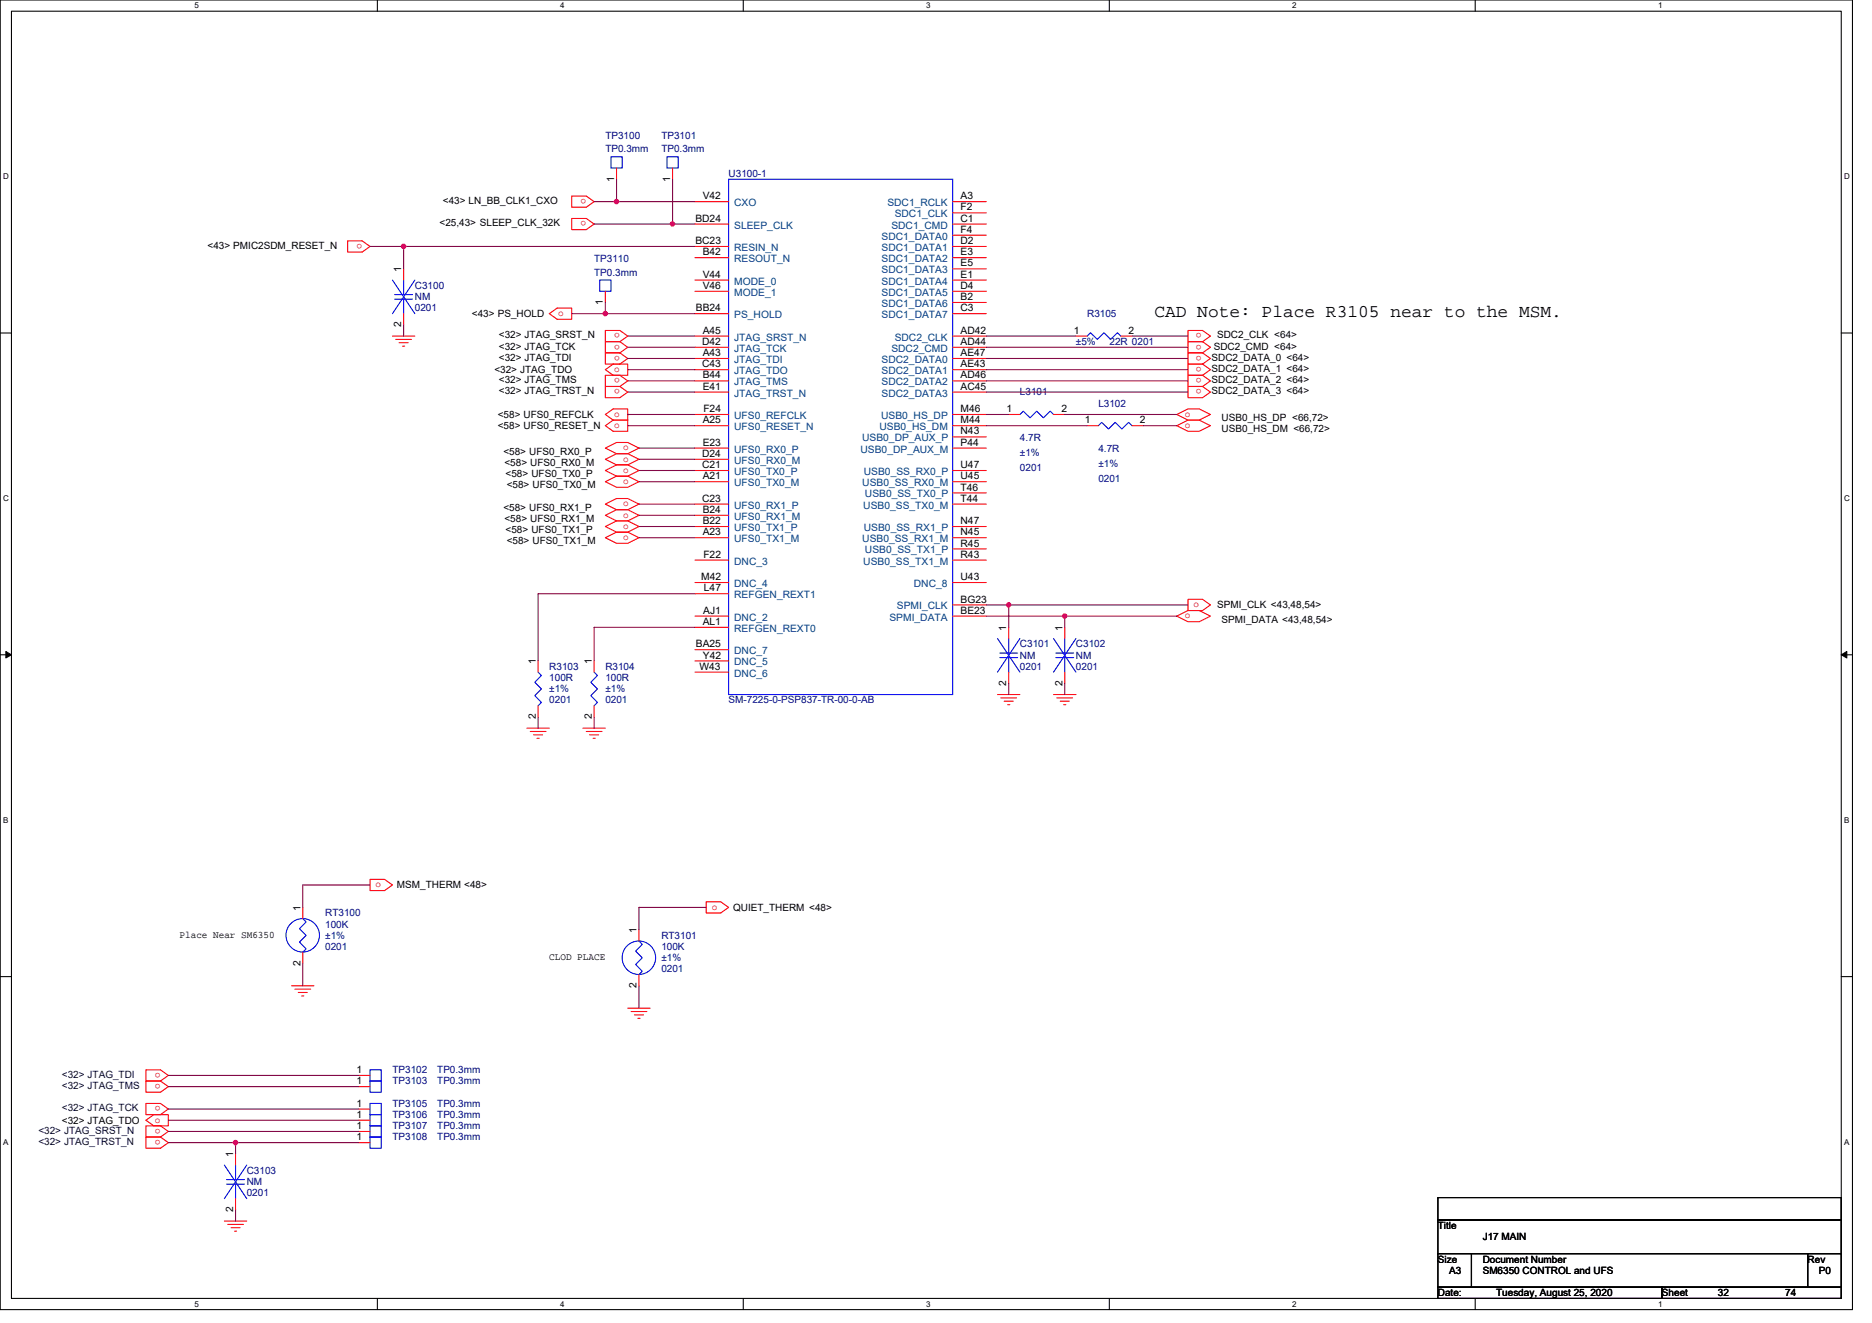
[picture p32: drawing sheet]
<svg xmlns="http://www.w3.org/2000/svg" width="297mm" height="210mm" viewBox="0 0 297 210" stroke-linecap="round" stroke-linejoin="round" font-family="sans-serif">
<defs><g id="words">
<text font-size="2.8" x="183.2" y="50.3">CAD Note: Place R3105 near to the MSM.</text>
<g font-size="1.6" fill="#000080">
<text x="96.1" y="22">TP3100</text>
<text x="104.9" y="22">TP3101</text>
<text x="96.1" y="24.2">TP0.3mm</text>
<text x="104.9" y="24.2">TP0.3mm</text>
<text x="115.6" y="28.1">U3100-1</text>
<text x="94.3" y="41.6">TP3110</text>
<text x="65.8" y="45.9">C3100</text>
<text x="65.8" y="47.6">NM</text>
<text x="94.3" y="43.7">TP0.3mm</text>
<text x="65.8" y="49.4">0201</text>
<text x="172.5" y="50.3">R3105</text>
<text x="170.7" y="54.8">±5%</text>
<text x="176.1" y="54.8">22R 0201</text>
<text x="161.8" y="62.8">L3101</text>
<text x="174.3" y="64.5">L3102</text>
<text x="161.8" y="70">4.7R</text>
<text x="174.3" y="71.8">4.7R</text>
<text x="161.8" y="72.4">±1%</text>
<text x="161.8" y="74.7">0201</text>
<text x="174.3" y="74.1">±1%</text>
<text x="174.3" y="76.5">0201</text>
<text x="87.2" y="106.3">R3103</text>
<text x="96.1" y="106.3">R3104</text>
<text x="161.8" y="102.8">C3101</text>
<text x="161.8" y="104.5">NM</text>
<text x="161.8" y="106.3">0201</text>
<text x="170.7" y="102.8">C3102</text>
<text x="170.7" y="104.5">NM</text>
<text x="170.7" y="106.3">0201</text>
<text x="87.2" y="108.1">100R</text>
<text x="87.2" y="109.9">±1%</text>
<text x="87.2" y="111.7">0201</text>
<text x="96.1" y="108.1">100R</text>
<text x="96.1" y="109.9">±1%</text>
<text x="96.1" y="111.7">0201</text>
<text x="115.6" y="111.7">SM-7225-0-PSP837-TR-00-0-AB</text>
<text x="51.6" y="145.4">RT3100</text>
<text x="51.6" y="147.2">100K</text>
<text x="51.6" y="149">±1%</text>
<text x="104.9" y="149">RT3101</text>
<text x="51.6" y="150.8">0201</text>
<text x="104.9" y="150.8">100K</text>
<text x="104.9" y="152.5">±1%</text>
<text x="104.9" y="154.3">0201</text>
<text x="62.3" y="172.1">TP3103</text>
<text x="62.3" y="170.3">TP3102</text>
<text x="69.4" y="172.1">TP0.3mm</text>
<text x="69.4" y="170.3">TP0.3mm</text>
<text x="62.3" y="175.7">TP3105</text>
<text x="62.3" y="179.2">TP3107</text>
<text x="62.3" y="177.4">TP3106</text>
<text x="69.4" y="175.7">TP0.3mm</text>
<text x="69.4" y="179.2">TP0.3mm</text>
<text x="69.4" y="177.4">TP0.3mm</text>
<text x="62.3" y="181">TP3108</text>
<text x="69.4" y="181">TP0.3mm</text>
<text x="39.2" y="186.3">C3103</text>
<text x="39.2" y="188.1">NM</text>
<text x="39.2" y="189.9">0201</text>
</g>
<g font-size="1.6">
<text x="97.4" y="28.8" transform="rotate(-90 97.4 28.8)">1</text>
<text x="106.3" y="28.8" transform="rotate(-90 106.3 28.8)">1</text>
<text x="69.7" y="35.9">&lt;25,43&gt; SLEEP_CLK_32K</text>
<text x="70.3" y="32.4">&lt;43&gt; LN_BB_CLK1_CXO</text>
<text x="110.3" y="35.2">BD24</text>
<text x="111.5" y="31.6">V42</text>
<text x="152.4" y="31.6">A3</text>
<text x="152.4" y="33.4">F2</text>
<text x="152.4" y="35.2">C1</text>
<text x="32.9" y="39.5">&lt;43&gt; PMIC2SDM_RESET_N</text>
<text x="110.3" y="38.7">BC23</text>
<text x="111.5" y="40.5">B42</text>
<text x="152.4" y="37">F4</text>
<text x="152.4" y="38.7">D2</text>
<text x="152.4" y="40.5">E3</text>
<text x="63.7" y="43.2" transform="rotate(-90 63.7 43.2)">1</text>
<text x="111.5" y="44.1">V44</text>
<text x="111.5" y="45.8">V46</text>
<text x="152.4" y="42.3">E5</text>
<text x="152.4" y="44.1">E1</text>
<text x="152.4" y="45.8">D4</text>
<text x="152.4" y="47.6">B2</text>
<text x="63.7" y="51.9" transform="rotate(-90 63.7 51.9)">2</text>
<text x="74.9" y="50.3">&lt;43&gt; PS_HOLD</text>
<text x="79.2" y="53.7">&lt;32&gt; JTAG_SRST_N</text>
<text x="95.7" y="48.4" transform="rotate(-90 95.7 48.4)">1</text>
<text x="110.4" y="49.4">BB24</text>
<text x="111.5" y="53">A45</text>
<text x="152.4" y="49.4">C3</text>
<text x="152.4" y="53">AD42</text>
<text x="170.4" y="53">1</text>
<text x="179.1" y="53">2</text>
<text x="193.1" y="53.7">SDC2_CLK &lt;64&gt;</text>
<text x="78.4" y="59.2">&lt;32&gt; JTAG_TDO</text>
<text x="79.2" y="55.5">&lt;32&gt; JTAG_TCK</text>
<text x="79.2" y="57.3">&lt;32&gt; JTAG_TDI</text>
<text x="111.4" y="54.7">D42</text>
<text x="111.4" y="58.3">C43</text>
<text x="111.5" y="56.5">A43</text>
<text x="152.4" y="56.5">AE47</text>
<text x="152.4" y="58.3">AE43</text>
<text x="152.4" y="54.7">AD44</text>
<text x="192.2" y="59">SDC2_DATA_1 &lt;64&gt;</text>
<text x="192.2" y="57.3">SDC2_DATA_0 &lt;64&gt;</text>
<text x="192.6" y="55.5">SDC2_CMD &lt;64&gt;</text>
<text x="79.2" y="60.8">&lt;32&gt; JTAG_TMS</text>
<text x="79.2" y="62.6">&lt;32&gt; JTAG_TRST_N</text>
<text x="111.5" y="60.1">B44</text>
<text x="111.5" y="61.8">E41</text>
<text x="111.6" y="65.4">F24</text>
<text x="152.4" y="65.4">M46</text>
<text x="152.4" y="60.1">AD46</text>
<text x="152.4" y="61.8">AC45</text>
<text x="159.7" y="65.4">1</text>
<text x="168.4" y="65.4">2</text>
<text x="192.2" y="62.6">SDC2_DATA_3 &lt;64&gt;</text>
<text x="192.2" y="60.8">SDC2_DATA_2 &lt;64&gt;</text>
<text x="79" y="66.3">&lt;58&gt; UFS0_REFCLK</text>
<text x="79" y="68.1">&lt;58&gt; UFS0_RESET_N</text>
<text x="111.5" y="67.2">A25</text>
<text x="111.5" y="70.7">E23</text>
<text x="152.4" y="67.2">M44</text>
<text x="152.4" y="69">N43</text>
<text x="152.4" y="70.7">P44</text>
<text x="172.1" y="67.2">1</text>
<text x="180.9" y="67.2">2</text>
<text x="193.8" y="66.8">USB0_HS_DP &lt;66,72&gt;</text>
<text x="193.8" y="68.6">USB0_HS_DM &lt;66,72&gt;</text>
<text x="79.9" y="72.2">&lt;58&gt; UFS0_RX0_P</text>
<text x="80" y="74">&lt;58&gt; UFS0_RX0_M</text>
<text x="80.2" y="75.7">&lt;58&gt; UFS0_TX0_P</text>
<text x="80.4" y="77.5">&lt;58&gt; UFS0_TX0_M</text>
<text x="111.4" y="72.5">D24</text>
<text x="111.4" y="74.3">C21</text>
<text x="111.5" y="76.1">A21</text>
<text x="152.4" y="77.9">T46</text>
<text x="152.4" y="74.3">U47</text>
<text x="152.4" y="76.1">U45</text>
<text x="79.9" y="81.1">&lt;58&gt; UFS0_RX1_P</text>
<text x="80" y="82.8">&lt;58&gt; UFS0_RX1_M</text>
<text x="111.4" y="79.6">C23</text>
<text x="111.5" y="81.4">B24</text>
<text x="111.5" y="83.2">B22</text>
<text x="152.4" y="79.6">T44</text>
<text x="152.4" y="83.2">N47</text>
<text x="80.2" y="84.6">&lt;58&gt; UFS0_TX1_P</text>
<text x="80.4" y="86.4">&lt;58&gt; UFS0_TX1_M</text>
<text x="111.5" y="85">A23</text>
<text x="111.6" y="88.5">F22</text>
<text x="152.4" y="86.7">R45</text>
<text x="152.4" y="88.5">R43</text>
<text x="152.4" y="85">N45</text>
<text x="111.2" y="92.1">M42</text>
<text x="111.7" y="93.9">L47</text>
<text x="152.4" y="92.1">U43</text>
<text x="152.4" y="95.6">BG23</text>
<text x="111.5" y="99.2">AL1</text>
<text x="111.6" y="97.4">AJ1</text>
<text x="152.4" y="97.4">BE23</text>
<text x="159.7" y="100.1" transform="rotate(-90 159.7 100.1)">1</text>
<text x="168.6" y="100.1" transform="rotate(-90 168.6 100.1)">1</text>
<text x="193.1" y="96.5">SPMI_CLK &lt;43,48,54&gt;</text>
<text x="193.8" y="98.8">SPMI_DATA &lt;43,48,54&gt;</text>
<text x="85" y="105.4" transform="rotate(-90 85 105.4)">1</text>
<text x="93.9" y="105.4" transform="rotate(-90 93.9 105.4)">1</text>
<text x="110.4" y="102.7">BA25</text>
<text x="111" y="106.3">W43</text>
<text x="111.5" y="104.5">Y42</text>
<text x="159.7" y="108.8" transform="rotate(-90 159.7 108.8)">2</text>
<text x="168.6" y="108.8" transform="rotate(-90 168.6 108.8)">2</text>
<text x="85" y="114.2" transform="rotate(-90 85 114.2)">2</text>
<text x="93.9" y="114.2" transform="rotate(-90 93.9 114.2)">2</text>
<text x="63" y="141">MSM_THERM &lt;48&gt;</text>
<text x="28.5" y="148.8">Place Near SM6350</text>
<text x="47.7" y="144.5" transform="rotate(-90 47.7 144.5)">1</text>
<text x="101" y="148.1" transform="rotate(-90 101 148.1)">1</text>
<text x="116.3" y="144.5">QUIET_THERM &lt;48&gt;</text>
<text x="47.7" y="153.3" transform="rotate(-90 47.7 153.3)">2</text>
<text x="87.2" y="152.4">CLOD PLACE</text>
<text x="101" y="156.8" transform="rotate(-90 101 156.8)">2</text>
<text x="56.6" y="172.1">1</text>
<text x="56.6" y="170.3">1</text>
<text x="9.8" y="178.3">&lt;32&gt; JTAG_TDO</text>
<text x="56.6" y="175.6">1</text>
<text x="56.6" y="179.2">1</text>
<text x="56.6" y="177.4">1</text>
<text x="37" y="183.7" transform="rotate(-90 37 183.7)">1</text>
<text x="56.6" y="181">1</text>
<text x="37" y="192.4" transform="rotate(-90 37 192.4)">2</text>
<text x="228.2" y="195.1">Title</text>
<text x="235.3" y="196.8">J17 MAIN</text>
<text x="228.2" y="200.4">Size</text>
<text x="229.9" y="202.2">A3</text>
<text x="235.3" y="200.4">Document Number</text>
<text x="235.3" y="202.2">SM6350 CONTROL and UFS</text>
<text x="286.8" y="200.4">Rev</text>
<text x="288.6" y="202.2">P0</text>
<text x="228.2" y="205.7">Date:</text>
<text x="237.4" y="205.7">Tuesday, August 25, 2020</text>
<text x="263.7" y="205.7">Sheet</text>
<text x="272.6" y="205.7">32</text>
<text x="283.3" y="205.7">74</text>
</g>
<g font-size="1.6" fill="#f00">
<text x="93" y="31.6" transform="rotate(180 93 31.6)">o</text>
<text x="93" y="35.1" transform="rotate(180 93 35.1)">o</text>
<text x="57.5" y="38.7" transform="rotate(180 57.5 38.7)">o</text>
<text x="88.6" y="50.1">o</text>
<text x="98.4" y="52.9" transform="rotate(180 98.4 52.9)">o</text>
<text x="190.6" y="52.9" transform="rotate(180 190.6 52.9)">o</text>
<text x="97.5" y="59">o</text>
<text x="98.4" y="54.7" transform="rotate(180 98.4 54.7)">o</text>
<text x="98.4" y="56.5" transform="rotate(180 98.4 56.5)">o</text>
<text x="190.6" y="54.7" transform="rotate(180 190.6 54.7)">o</text>
<text x="190.6" y="58.3" transform="rotate(180 190.6 58.3)">o</text>
<text x="190.6" y="56.5" transform="rotate(180 190.6 56.5)">o</text>
<text x="98.4" y="60" transform="rotate(180 98.4 60)">o</text>
<text x="98.4" y="61.8" transform="rotate(180 98.4 61.8)">o</text>
<text x="190.6" y="61.8" transform="rotate(180 190.6 61.8)">o</text>
<text x="190.6" y="60" transform="rotate(180 190.6 60)">o</text>
<text x="97.5" y="66.1">o</text>
<text x="97.5" y="67.9">o</text>
<text x="98.9" y="71.5">o</text>
<text x="188" y="66.1">o</text>
<text x="188" y="67.9">o</text>
<text x="98.9" y="73.3">o</text>
<text x="98.9" y="75">o</text>
<text x="98.9" y="76.8">o</text>
<text x="98.9" y="80.4">o</text>
<text x="98.9" y="82.1">o</text>
<text x="98.9" y="83.9">o</text>
<text x="98.9" y="85.7">o</text>
<text x="188" y="98.1">o</text>
<text x="189.4" y="96.4">o</text>
<text x="59.6" y="140.8">o</text>
<text x="112.9" y="144.4">o</text>
<text x="25.5" y="170.3" transform="rotate(180 25.5 170.3)">o</text>
<text x="25.5" y="172" transform="rotate(180 25.5 172)">o</text>
<text x="24.6" y="178.2">o</text>
<text x="25.5" y="179.2" transform="rotate(180 25.5 179.2)">o</text>
<text x="25.5" y="175.6" transform="rotate(180 25.5 175.6)">o</text>
<text x="25.5" y="180.9" transform="rotate(180 25.5 180.9)">o</text>
</g>
<g font-size="1.6" fill="#004080">
<text x="116.5" y="32.7">CXO</text>
<text x="140.8" y="32.7">SDC1_RCLK</text>
<text x="142" y="34.5">SDC1_CLK</text>
<text x="116.5" y="36.3">SLEEP_CLK</text>
<text x="116.5" y="39.8">RESIN_N</text>
<text x="116.5" y="41.6">RESOUT_N</text>
<text x="139.9" y="38.1">SDC1_DATA0</text>
<text x="139.9" y="39.8">SDC1_DATA1</text>
<text x="139.9" y="41.6">SDC1_DATA2</text>
<text x="141.4" y="36.3">SDC1_CMD</text>
<text x="116.5" y="45.2">MODE_0</text>
<text x="116.5" y="46.9">MODE_1</text>
<text x="139.9" y="43.4">SDC1_DATA3</text>
<text x="139.9" y="45.2">SDC1_DATA4</text>
<text x="139.9" y="46.9">SDC1_DATA5</text>
<text x="116.5" y="50.5">PS_HOLD</text>
<text x="139.9" y="48.7">SDC1_DATA6</text>
<text x="139.9" y="50.5">SDC1_DATA7</text>
<text x="116.5" y="54.1">JTAG_SRST_N</text>
<text x="116.5" y="55.8">JTAG_TCK</text>
<text x="116.5" y="57.6">JTAG_TDI</text>
<text x="116.5" y="59.4">JTAG_TDO</text>
<text x="139.9" y="57.6">SDC2_DATA0</text>
<text x="139.9" y="59.4">SDC2_DATA1</text>
<text x="141.4" y="55.8">SDC2_CMD</text>
<text x="142" y="54.1">SDC2_CLK</text>
<text x="116.5" y="61.2">JTAG_TMS</text>
<text x="116.5" y="62.9">JTAG_TRST_N</text>
<text x="139.9" y="61.2">SDC2_DATA2</text>
<text x="139.9" y="62.9">SDC2_DATA3</text>
<text x="116.5" y="66.5">UFS0_REFCLK</text>
<text x="116.5" y="68.3">UFS0_RESET_N</text>
<text x="116.5" y="71.8">UFS0_RX0_P</text>
<text x="136.5" y="71.8">USB0_DP_AUX_M</text>
<text x="136.8" y="70.1">USB0_DP_AUX_P</text>
<text x="139.5" y="68.3">USB0_HS_DM</text>
<text x="139.8" y="66.5">USB0_HS_DP</text>
<text x="116.5" y="73.6">UFS0_RX0_M</text>
<text x="116.5" y="75.4">UFS0_TX0_P</text>
<text x="116.5" y="77.2">UFS0_TX0_M</text>
<text x="136.8" y="77.2">USB0_SS_RX0_M</text>
<text x="137.1" y="75.4">USB0_SS_RX0_P</text>
<text x="116.5" y="80.7">UFS0_RX1_P</text>
<text x="116.5" y="82.5">UFS0_RX1_M</text>
<text x="137" y="80.7">USB0_SS_TX0_M</text>
<text x="137.2" y="79">USB0_SS_TX0_P</text>
<text x="116.5" y="84.3">UFS0_TX1_P</text>
<text x="116.5" y="86.1">UFS0_TX1_M</text>
<text x="116.5" y="89.6">DNC_3</text>
<text x="136.8" y="86.1">USB0_SS_RX1_M</text>
<text x="137" y="89.6">USB0_SS_TX1_M</text>
<text x="137.1" y="84.3">USB0_SS_RX1_P</text>
<text x="137.2" y="87.8">USB0_SS_TX1_P</text>
<text x="116.5" y="93.2">DNC_4</text>
<text x="116.5" y="95">REFGEN_REXT1</text>
<text x="145" y="93.2">DNC_8</text>
<text x="116.5" y="98.5">DNC_2</text>
<text x="116.5" y="100.3">REFGEN_REXT0</text>
<text x="141.1" y="98.5">SPMI_DATA</text>
<text x="142.3" y="96.7">SPMI_CLK</text>
<text x="116.5" y="103.8">DNC_7</text>
<text x="116.5" y="105.6">DNC_5</text>
<text x="116.5" y="107.4">DNC_6</text>
</g>
<g font-size="1.6" fill="#000040">
<text x="9.8" y="171">&lt;32&gt; JTAG_TDI</text>
<text x="9.8" y="172.8">&lt;32&gt; JTAG_TMS</text>
<text x="6.1" y="179.9">&lt;32&gt; JTAG_SRST_N</text>
<text x="9.8" y="176.4">&lt;32&gt; JTAG_TCK</text>
<text x="6.1" y="181.7">&lt;32&gt; JTAG_TRST_N</text>
</g>
<g font-size="1.3">
<text x="30.8" y="1.3">5</text>
<text x="88.9" y="1.3">4</text>
<text x="147" y="1.3">3</text>
<text x="205" y="1.3">2</text>
<text x="263.1" y="1.3">1</text>
<text x=".5" y="28.4">D</text>
<text x="292.6" y="28.4">D</text>
<text x=".5" y="79.5">C</text>
<text x="292.6" y="79.5">C</text>
<text x=".5" y="130.6">B</text>
<text x="292.6" y="130.6">B</text>
<text x=".5" y="181.7">A</text>
<text x="292.6" y="181.7">A</text>
<text x="30.8" y="207.4">5</text>
<text x="88.9" y="207.4">4</text>
<text x="147" y="207.4">3</text>
<text x="205" y="207.4">2</text>
<text x="263.1" y="207.4">1</text>
</g>
</g></defs>
<path d="M0 0h293.9v207.9h-293.9zM1.8 1.8h290.4v204.3h-290.4z" fill="none" stroke="#000" stroke-width=".17"/>
<g fill="#fff">
<path d="M30.8 .2h.7v1.4h-.7z"/>
<path d="M30.8 206.3h.7v1.4h-.7z"/>
</g>
<path d="M59.9 0v1.8M59.9 206.1v1.8" fill="none" stroke="#000" stroke-width=".17"/>
<g fill="#fff">
<path d="M88.9 .2h.7v1.4h-.7z"/>
<path d="M88.9 206.3h.7v1.4h-.7z"/>
</g>
<path d="M117.9 0v1.8M117.9 206.1v1.8" fill="none" stroke="#000" stroke-width=".17"/>
<g fill="#fff">
<path d="M147 .2h.7v1.4h-.7z"/>
<path d="M147 206.3h.7v1.4h-.7z"/>
</g>
<path d="M176 0v1.8M176 206.1v1.8" fill="none" stroke="#000" stroke-width=".17"/>
<g fill="#fff">
<path d="M205 .2h.7v1.4h-.7z"/>
<path d="M205 206.3h.7v1.4h-.7z"/>
</g>
<path d="M234.1 0v1.8M234.1 206.1v1.8" fill="none" stroke="#000" stroke-width=".17"/>
<g fill="#fff">
<path d="M263.1 .2h.7v1.4h-.7z"/>
<path d="M263.1 206.3h.7v1.4h-.7z"/>
<path d="M.5 27.3h.9v1.4h-.9z"/>
<path d="M292.6 27.3h.9v1.4h-.9z"/>
<path d="M.5 78.4h.9v1.4h-.9z"/>
<path d="M292.6 78.4h.9v1.4h-.9z"/>
</g>
<path d="M0 52.9h1.8M292.2 52.9h1.7" fill="none" stroke="#000" stroke-width=".17"/>
<g fill="#fff">
<path d="M.5 129.5h.8v1.4h-.8z"/>
<path d="M292.6 129.5h.9v1.4h-.9z"/>
</g>
<path d="M0 103.9h1.8M292.2 103.9h1.7" fill="none" stroke="#000" stroke-width=".17"/>
<path d="M.9 103.4l.9 .5-.9 .5zM292.2 103.9l.8-.5v1z" fill="#000" stroke="#000" stroke-width=".16"/>
<g fill="#fff">
<path d="M.5 180.5h.8v1.4h-.8z"/>
<path d="M292.6 180.5h.9v1.4h-.9z"/>
</g>
<path d="M0 155h1.8M292.2 155h1.7M228.2 190.1h64v3.5h-64zM228.2 193.6h64v5.4h-64zM228.2 199h5.3v5.3h-5.3zM233.5 199h53.3v5.3h-53.3zM286.8 199h5.4v5.3h-5.4zM228.2 204.3h35.5v1.8h-35.5zM263.7 204.3h28.5v1.8h-28.5z" fill="none" stroke="#000" stroke-width=".17"/>
<g fill="none" stroke="#f00" stroke-width=".17">
<path d="M55.2 38.2h2.3l1.2 .9-1.2 .9h-2.3zM90.7 31.1h2.3l1.3 .9-1.3 .9h-2.3zM90.7 34.7h2.3l1.3 .9-1.3 .8h-2.3zM97.8 26.7v1.7M106.7 26.7v1.7M110.3 32h5.3M110.3 35.6h5.3M110.3 39.1h5.3M151.2 32h5.3M151.2 33.8h5.3M151.2 35.6h5.3M151.2 37.3h5.3"/>
<path d="M151.2 39.1h5.3M62.3 53.3h3.5M62.8 53.9h2.5M63.3 54.4h1.5M63.9 54.9h.3M64 42.7v1.7M64 49.8v1.8M87.2 49.8l1.2-.9h2.3v1.8h-2.3zM96.1 58.7l1.2-.9h2.3v1.8h-2.3zM96.1 46.2v1.8M96.1 52.5h2.3l1.2 .8-1.2 .9h-2.3zM96.1 56h2.3l1.2 .9-1.2 .9h-2.3z"/>
<path d="M96.1 59.6h2.3l1.2 .9-1.2 .8h-2.3zM98.4 54.2h-2.3v1.8h2.3M98.4 54.2l1.2 .9-1.2 .9M110.3 40.9h5.3M110.3 44.4h5.3M110.3 46.2h5.3M110.3 49.8h5.3M110.3 53.3h5.3M110.3 55.1h5.3M110.3 56.9h5.3M110.3 58.7h5.3M151.2 40.9h5.3"/>
<path d="M151.2 42.7h5.3M151.2 44.4h5.3M151.2 46.2h5.3M151.2 48h5.3M151.2 49.8h5.3M151.2 53.3h5.3M151.2 55.1h5.3M151.2 56.9h5.3M151.2 58.7h5.3M170.7 53.3h1.8M177.8 53.3h1.8M188.5 52.5h2.3l1.3 .8-1.3 .9h-2.3z"/>
<path d="M190.8 54.2l1.3 .9-1.3 .9M190.8 59.6l1.3 .9-1.3 .8M190.8 57.8l1.3 .9-1.3 .9M190.8 56l1.3 .9-1.3 .9M190.8 54.2h-2.3v1.8h2.3M190.8 59.6h-2.3v1.7h2.3M190.8 57.8h-2.3v1.8h2.3M190.8 56h-2.3v1.8h2.3M96.1 71.1l1.7-.9h1.8l1.8 .9-1.8 .9h-1.8zM96.1 72.9l1.7-.9h1.8l1.8 .9-1.8 .9h-1.8zM96.1 74.7l1.7-.9h1.8l1.8 .9-1.8 .9h-1.8zM96.1 76.5l1.7-.9h1.8l1.8 .9-1.8 .8h-1.8z"/>
<path d="M96.1 65.8l1.2-.9h2.3v1.8h-2.3zM96.1 67.6l1.2-.9h2.3v1.8h-2.3zM96.1 61.3h2.3l1.2 .9-1.2 .9h-2.3zM110.3 60.5h5.3M110.3 62.2h5.3M110.3 65.8h5.3M110.3 67.6h5.3M110.3 71.1h5.3M110.3 72.9h5.3M110.3 74.7h5.3M110.3 76.5h5.3M151.2 60.5h5.3"/>
<path d="M151.2 62.2h5.3M151.2 65.8h5.3M151.2 67.6h5.3M151.2 69.3h5.3M151.2 71.1h5.3M151.2 74.7h5.3M151.2 76.5h5.3M151.2 78.2h5.3M160.1 65.8h1.7M167.2 65.8h1.7M172.5 67.6h1.8M179.6 67.6h1.8"/>
<path d="M186.7 65.8l1.8-.9h1.8l1.8 .9-1.8 .9h-1.8zM186.7 67.6l1.8-.9h1.8l1.8 .9-1.8 .9h-1.8zM188.5 61.3h2.3l1.3 .9-1.3 .9h-2.3zM96.1 80l1.7-.9h1.8l1.8 .9-1.8 .9h-1.8zM96.1 81.8l1.7-.9h1.8l1.8 .9-1.8 .9h-1.8zM96.1 83.6l1.7-.9h1.8l1.8 .9-1.8 .9h-1.8zM96.1 85.3l1.7-.8h1.8l1.8 .8-1.8 .9h-1.8zM110.3 80h5.3M110.3 81.8h5.3M110.3 83.6h5.3M110.3 85.3h5.3M110.3 88.9h5.3"/>
<path d="M110.3 92.5h5.3M110.3 94.2h5.3M110.3 97.8h5.3M110.3 99.6h5.3M151.2 80h5.3M151.2 83.6h5.3M151.2 85.3h5.3M151.2 87.1h5.3M151.2 88.9h5.3M151.2 92.5h5.3M151.2 96h5.3M151.2 97.8h5.3"/>
<path d="M160.1 99.6v1.7M168.9 99.6v1.7M186.7 97.8l1.8-.9h1.8l1.8 .9-1.8 .9h-1.8zM188.5 95.1h2.3l1.3 .9-1.3 .9h-2.3zM83.6 115.6h3.6M84.1 116.1h2.5M84.7 116.6h1.4M85.2 117.2h.4M85.4 104.9v1.8M85.4 112v1.8M92.5 115.6h3.6M93 116.1h2.5"/>
<path d="M93.6 116.6h1.4M94.1 117.2h.3M94.3 104.9v1.8M94.3 112v1.8M110.3 103.1h5.3M110.3 104.9h5.3M110.3 106.7h5.3M158.3 110.2h3.5M158.8 110.8h2.5M159.3 111.3h1.5M159.9 111.8h.3M160.1 106.7v1.8"/>
<path d="M167.2 110.2h3.5M167.7 110.8h2.5M168.2 111.3h1.5M168.8 111.8h.3M168.9 106.7v1.8M58.7 139.6h2.3l1.3 .9-1.3 .9h-2.3zM46.3 156.5h3.5M46.8 157h2.5M47.3 157.5h1.5M47.9 158.1h.3M48 144v1.8M48 151.1v1.8"/>
<path d="M101.4 147.6v1.8M101.4 154.7v1.8M112.1 143.1h2.3l1.2 .9-1.2 .9h-2.3zM23.2 177.8l1.2-.9h2.3v1.8h-2.3zM23.2 178.7h2.3l1.2 .9-1.2 .9h-2.3zM23.2 175.1h2.3l1.2 .9-1.2 .9h-2.3zM23.2 169.8h2.3l1.2 .9-1.2 .9h-2.3zM23.2 171.6h2.3l1.2 .9-1.2 .9h-2.3zM56.9 172.5h1.8M56.9 176h1.8M56.9 170.7h1.8M56.9 179.6h1.8"/>
<path d="M56.9 177.8h1.8M99.6 160h3.6M100.1 160.5h2.5M100.7 161.1h1.4M101.2 161.6h.4M23.2 180.5h2.3l1.2 .9-1.2 .8h-2.3zM35.6 193.8h3.6M36.1 194.3h2.5M36.7 194.9h1.4M37.2 195.4h.3M37.4 183.1v1.8M37.4 190.2v1.8"/>
<path d="M56.9 181.4h1.8"/>
</g>
<g fill="none" stroke="#00f" stroke-width=".17">
<path d="M96.9 24.9h1.8v1.8h-1.8zM105.8 24.9h1.8v1.8h-1.8zM115.6 28.4h35.6v81.8h-35.6zM62.3 44.4l3.5 5.4M62.6 46.8h2.9M62.6 47.5h2.9M64 44.4v2.4M64 47.5v2.3M65.8 44.4l-3.5 5.4M95.2 44.4h1.7v1.8h-1.7zM172.5 53.3l.5-.5 1.1 1.1 1.1-1.1 1 1.1 1.1-1.1 .5 .5M161.8 65.8l.6-.5 1 1 1.1-1 1.1 1 1-1 .6 .5"/>
<path d="M174.3 67.6l.5-.6 1.1 1.1 1.1-1.1 1 1.1 1.1-1.1 .5 .6M85.4 106.7l.5 .5-1 1.1 1 1-1 1.1 1 1.1-.5 .5M94.3 106.7l.5 .5-1.1 1.1 1.1 1-1.1 1.1 1.1 1.1-.5 .5M158.3 101.3l3.5 5.4M158.6 103.7h2.9M158.6 104.4h2.9M160.1 101.3v2.4M160.1 104.4v2.3M161.8 101.3l-3.5 5.4M167.2 101.3l3.5 5.4M167.5 103.7h2.9M167.5 104.4h2.9"/>
<path d="M168.9 101.3v2.4M168.9 104.4v2.3M170.7 101.3l-3.5 5.4M48 145.8l.6 .5-1.1 1.1 1.1 1.1-1.1 1 1.1 1.1-.6 .5M101.4 149.4l.5 .5-1 1.1 1 1-1 1.1 1 1.1-.5 .5M58.7 171.6h1.8v1.8h-1.8zM58.7 175.1h1.8v1.8h-1.8zM58.7 169.8h1.8v1.8h-1.8zM58.7 178.7h1.8v1.8h-1.8zM58.7 176.9h1.8v1.8h-1.8zM35.6 184.9l3.6 5.3M36 187.2h2.8"/>
<path d="M36 187.9h2.8M37.4 184.9v2.3M37.4 187.9v2.3M39.2 184.9l-3.6 5.3M58.7 180.5h1.8v1.7h-1.8z"/>
<circle cx="48" cy="148.4" r="2.66"/>
<circle cx="101.4" cy="152" r="2.66"/>
</g>
<g fill="none" stroke="#800040" stroke-width=".17">
<path d="M58.7 39.1h5.3M64 39.1v3.6M64 39.1h46.3M94.3 35.6h12.4M94.3 32h3.5M97.8 28.4v3.6M97.8 32h12.5M106.7 28.4v7.2M106.7 35.6h3.6M64 51.6v1.7M90.7 49.8h5.4M96.1 48v1.8h14.2"/>
<path d="M99.6 53.3h10.7M99.6 55.1h10.7M99.6 56.9h10.7M99.6 58.7h10.7M156.5 53.3h14.2M156.5 55.1h32M156.5 58.7h32M156.5 56.9h32M179.6 53.3h8.9M99.6 60.5h10.7M99.6 62.2h10.7M99.6 65.8h10.7"/>
<path d="M99.6 67.6h10.7M101.4 71.1h8.9M101.4 72.9h8.9M101.4 74.7h8.9M101.4 76.5h8.9M156.5 67.6h16M156.5 65.8h3.6M156.5 62.2h32M156.5 60.5h32M168.9 65.8h17.8M181.4 67.6h5.3M101.4 80h8.9"/>
<path d="M101.4 81.8h8.9M101.4 83.6h8.9M101.4 85.3h8.9M110.3 99.6h-16v5.3M110.3 94.2h-24.9v10.7M156.5 96h3.6M156.5 97.8h12.4M160.1 96v3.6M160.1 96h28.4M168.9 97.8h17.8M168.9 97.8v1.8M85.4 113.8v1.8"/>
<path d="M94.3 113.8v1.8M160.1 108.5v1.7M168.9 108.5v1.7M48 152.9v3.6M58.7 140.5h-10.7v3.5M101.4 156.5v3.5M112.1 144h-10.7v3.6M26.7 179.6h30.2M26.7 177.8h30.2M26.7 176h30.2M26.7 172.5h30.2M26.7 170.7h30.2"/>
<path d="M26.7 181.4h10.7M37.4 192v1.8M56.9 181.4h-19.5v1.7"/>
</g>
<g fill="#f0f" stroke="#f0f" stroke-width=".17">
<circle cx="96" cy="49.8" r=".35"/>
<circle cx="160" cy="96" r=".35"/>
<circle cx="168.9" cy="97.8" r=".35"/>
<circle cx="106.7" cy="35.5" r=".35"/>
<circle cx="97.8" cy="32" r=".35"/>
<circle cx="64" cy="39.1" r=".35"/>
<circle cx="37.4" cy="181.3" r=".35"/>
</g>
<use href="#words"/>
</svg>
